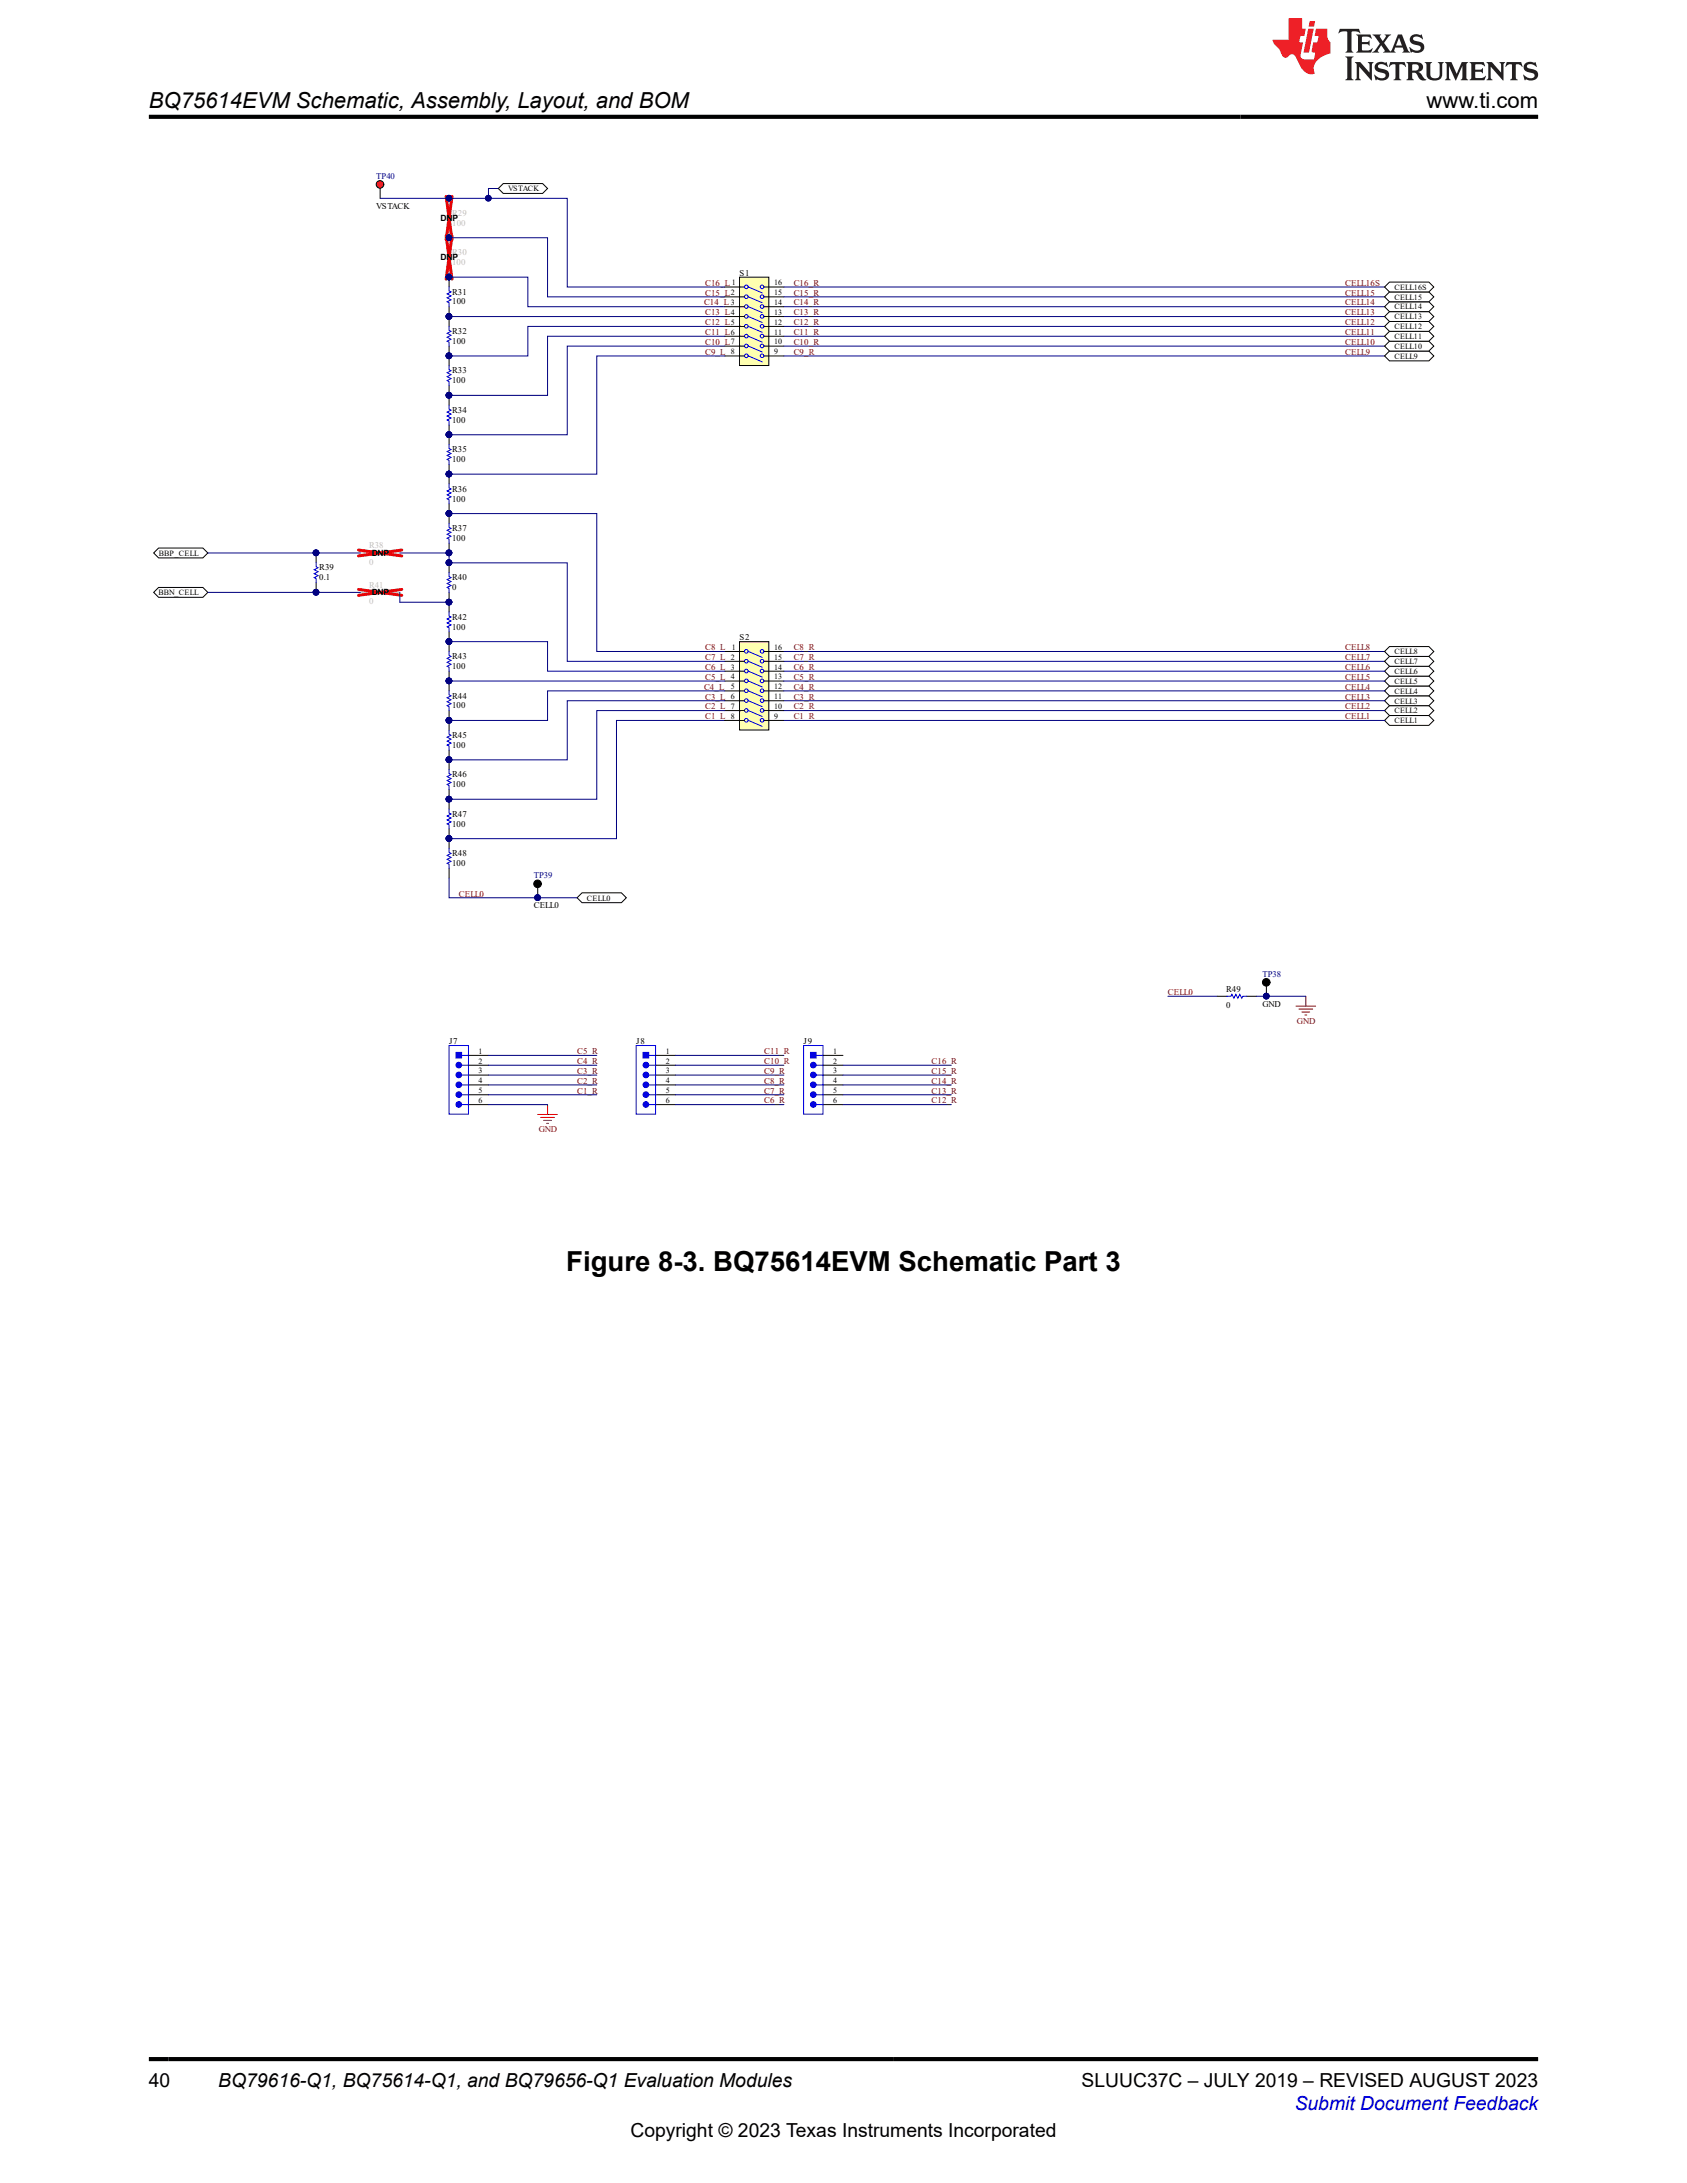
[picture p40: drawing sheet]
<svg xmlns="http://www.w3.org/2000/svg" width="216mm" height="279mm" viewBox="0 0 216 279" stroke-linecap="round" stroke-linejoin="round" font-family="sans-serif">
<defs><g id="words">
<text font-size="3.5" x="72.5" y="162.6">Figure 8-3. BQ75614EVM Schematic Part 3</text>
<g font-size="2.8">
<text x="19" y="13.8">BQ75614EVM Schematic, Assembly, Layout, and BOM</text>
<text x="182.6" y="13.8">www.ti.com</text>
</g>
<g font-size="2.5">
<text x="19" y="267.1">40</text>
<text x="27.9" y="267.1">BQ79616-Q1, BQ75614-Q1, and BQ79656-Q1 Evaluation Modules</text>
<text x="138.4" y="267.1">SLUUC37C – JULY 2019 – REVISED AUGUST 2023</text>
<text x="80.7" y="273.5">Copyright © 2023 Texas Instruments Incorporated</text>
</g>
<text font-size="2.5" fill="#00f" x="165.7" y="270">Submit Document Feedback</text>
<g font-size="1.1" fill="#000080">
<text x="48.1" y="22.9">TP40</text>
<text x="68.3" y="112.4">TP39</text>
<text x="161.6" y="125">TP38</text>
</g>
<g font-size="1.1">
<text x="48.1" y="26.7">VSTACK</text>
<text x="56.4" y="28.3">DNP</text>
<text x="56.4" y="33.3">DNP</text>
<text x="94.6" y="35.3">S1</text>
<text x="57.9" y="39">100</text>
<text x="57.9" y="37.7">R31</text>
<text x="57.9" y="47.8">R33</text>
<text x="57.9" y="44">100</text>
<text x="57.9" y="42.8">R32</text>
<text x="57.9" y="52.8">R34</text>
<text x="57.9" y="49.1">100</text>
<text x="57.9" y="59.1">100</text>
<text x="57.9" y="57.9">R35</text>
<text x="57.9" y="54.1">100</text>
<text x="57.9" y="64.2">100</text>
<text x="57.9" y="62.9">R36</text>
<text x="47.6" y="71.1">DNP</text>
<text x="57.9" y="69.2">100</text>
<text x="57.9" y="68">R37</text>
<text x="40.8" y="74.3">0.1</text>
<text x="40.8" y="73">R39</text>
<text x="47.6" y="76.2">DNP</text>
<text x="57.9" y="75.5">0</text>
<text x="57.9" y="74.3">R40</text>
<text x="57.9" y="80.6">100</text>
<text x="57.9" y="79.3">R42</text>
<text x="94.6" y="82">S2</text>
<text x="57.9" y="89.4">R44</text>
<text x="57.9" y="85.6">100</text>
<text x="57.9" y="84.4">R43</text>
<text x="57.9" y="95.7">100</text>
<text x="57.9" y="94.4">R45</text>
<text x="57.9" y="90.7">100</text>
<text x="57.9" y="100.8">100</text>
<text x="57.9" y="99.5">R46</text>
<text x="57.9" y="105.8">100</text>
<text x="57.9" y="104.5">R47</text>
<text x="57.9" y="110.8">100</text>
<text x="57.9" y="109.6">R48</text>
<text x="68.3" y="116.3">CELL0</text>
<text x="156.9" y="129">0</text>
<text x="156.9" y="127">R49</text>
<text x="161.6" y="128.9">GND</text>
<text x="57.5" y="133.7">J7</text>
<text x="81.4" y="133.7">J8</text>
<text x="102.8" y="133.7">J9</text>
</g>
<g font-size="1.1" fill="#c0bebc">
<text x="57.9" y="28.9">100</text>
<text x="57.9" y="27.6">R29</text>
<text x="57.9" y="33.9">100</text>
<text x="57.9" y="32.7">R30</text>
<text x="47.3" y="70.2">R38</text>
<text x="47.3" y="77.3">0</text>
<text x="47.3" y="72.3">0</text>
<text x="47.3" y="75.2">R41</text>
</g>
<g font-size="1.1" fill="#800000">
<text x="90.1" y="39.1">C14_L 3</text>
<text x="90.2" y="40.4">C13_L4</text>
<text x="90.2" y="41.6">C12_L5</text>
<text x="90.2" y="37.8">C15_L2</text>
<text x="90.2" y="36.6">C16_L 1</text>
<text x="101.6" y="36.6">C16_R</text>
<text x="101.6" y="37.8">C15_R</text>
<text x="101.6" y="39.1">C14_R</text>
<text x="101.6" y="40.4">C13_R</text>
<text x="101.6" y="41.6">C12_R</text>
<text x="172.2" y="37.8">CELL15</text>
<text x="172.2" y="39.1">CELL14</text>
<text x="172.2" y="40.4">CELL13</text>
<text x="172.2" y="41.6">CELL12</text>
<text x="172.2" y="36.6">CELL16S</text>
<text x="90.2" y="42.9">C11_L6</text>
<text x="90.2" y="44.1">C10_L7</text>
<text x="90.2" y="45.4">C9_L 8</text>
<text x="101.6" y="42.9">C11_R</text>
<text x="101.6" y="44.1">C10_R</text>
<text x="101.6" y="45.4">C9_R</text>
<text x="172.2" y="45.4">CELL9</text>
<text x="172.2" y="44.1">CELL10</text>
<text x="172.2" y="42.9">CELL11</text>
<text x="90.2" y="83.2">C8_L</text>
<text x="101.6" y="83.2">C8_R</text>
<text x="172.2" y="83.2">CELL8</text>
<text x="90.1" y="88.3">C4_L</text>
<text x="90.2" y="89.5">C3_L 6</text>
<text x="90.2" y="87">C5_L 4</text>
<text x="90.2" y="85.7">C6_L 3</text>
<text x="90.2" y="84.5">C7_L 2</text>
<text x="101.6" y="85.7">C6_R</text>
<text x="101.6" y="87">C5_R</text>
<text x="101.6" y="88.3">C4_R</text>
<text x="101.6" y="89.5">C3_R</text>
<text x="101.6" y="84.5">C7_R</text>
<text x="172.2" y="87">CELL5</text>
<text x="172.2" y="88.3">CELL4</text>
<text x="172.2" y="89.5">CELL3</text>
<text x="172.2" y="85.7">CELL6</text>
<text x="172.2" y="84.5">CELL7</text>
<text x="90.2" y="90.8">C2_L 7</text>
<text x="90.2" y="92.1">C1_L 8</text>
<text x="101.6" y="90.8">C2_R</text>
<text x="101.6" y="92.1">C1_R</text>
<text x="172.2" y="90.8">CELL2</text>
<text x="172.2" y="92.1">CELL1</text>
<text x="58.7" y="114.7">CELL0</text>
<text x="149.5" y="127.4">CELL0</text>
<text x="166" y="131">GND</text>
<text x="73.9" y="134.9">C5_R</text>
<text x="73.9" y="136.2">C4_R</text>
<text x="73.9" y="137.4">C3_R</text>
<text x="97.8" y="134.9">C11_R</text>
<text x="97.8" y="136.2">C10_R</text>
<text x="97.8" y="137.4">C9_R</text>
<text x="119.2" y="136.2">C16_R</text>
<text x="119.2" y="137.4">C15_R</text>
<text x="73.9" y="138.7">C2_R</text>
<text x="73.9" y="140">C1_R</text>
<text x="97.8" y="141.2">C6_R</text>
<text x="97.8" y="140">C7_R</text>
<text x="97.8" y="138.7">C8_R</text>
<text x="119.2" y="138.7">C14_R</text>
<text x="119.2" y="140">C13_R</text>
<text x="119.2" y="141.2">C12_R</text>
<text x="68.9" y="144.9">GND</text>
</g>
<g font-size="1">
<text x="65" y="24.5">VSTACK</text>
<text x="99.1" y="40.3">13</text>
<text x="99.1" y="39">14</text>
<text x="99.1" y="37.8">15</text>
<text x="99.1" y="36.5">16</text>
<text x="99.1" y="41.6">12</text>
<text x="178.5" y="40.9">CELL13</text>
<text x="178.5" y="39.6">CELL14</text>
<text x="178.5" y="38.4">CELL15</text>
<text x="178.5" y="37.1">CELL16S</text>
<text x="99.1" y="45.3">9</text>
<text x="99.1" y="44.1">10</text>
<text x="99.1" y="42.8">11</text>
<text x="178.5" y="45.9">CELL9</text>
<text x="178.5" y="44.7">CELL10</text>
<text x="178.5" y="43.4">CELL11</text>
<text x="178.5" y="42.1">CELL12</text>
<text x="20.3" y="71.1">BBP_CELL</text>
<text x="20.3" y="76.2">BBN_CELL</text>
<text x="93.6" y="83.2">1</text>
<text x="99.1" y="83.2">16</text>
<text x="178.5" y="83.7">CELL8</text>
<text x="93.5" y="88.2">5</text>
<text x="99.1" y="87">13</text>
<text x="99.1" y="85.7">14</text>
<text x="99.1" y="84.4">15</text>
<text x="99.1" y="88.2">12</text>
<text x="99.1" y="89.5">11</text>
<text x="178.5" y="88.8">CELL4</text>
<text x="178.5" y="87.5">CELL5</text>
<text x="178.5" y="86.3">CELL6</text>
<text x="178.5" y="85">CELL7</text>
<text x="99.1" y="92">9</text>
<text x="99.1" y="90.7">10</text>
<text x="178.5" y="92.6">CELL1</text>
<text x="178.5" y="91.3">CELL2</text>
<text x="178.5" y="90">CELL3</text>
<text x="75.1" y="115.3">CELL0</text>
<text x="61.3" y="134.9">1</text>
<text x="61.3" y="136.1">2</text>
<text x="61.3" y="137.4">3</text>
<text x="85.2" y="134.9">1</text>
<text x="85.2" y="136.1">2</text>
<text x="85.2" y="137.4">3</text>
<text x="106.6" y="134.9">1</text>
<text x="106.6" y="136.1">2</text>
<text x="106.6" y="137.4">3</text>
<text x="61.3" y="139.9">5</text>
<text x="61.3" y="138.6">4</text>
<text x="61.3" y="141.2">6</text>
<text x="85.2" y="139.9">5</text>
<text x="85.2" y="138.6">4</text>
<text x="85.2" y="141.2">6</text>
<text x="106.6" y="139.9">5</text>
<text x="106.6" y="138.6">4</text>
<text x="106.6" y="141.2">6</text>
</g>
</g></defs>
<path d="M57.5 107.3v1.3" fill="none" stroke="#000" stroke-width=".13"/>
<circle cx="57.5" cy="107.3" r=".36" fill="#000080"/>
<circle cx="57.5" cy="107.3" r=".36" fill="none" stroke="#000080" stroke-width=".13"/>
<path d="M57.5 111.1v1.3" fill="none" stroke="#000" stroke-width=".13"/>
<path d="M57.5 108.6v.5l.2 .1-.5 .3 .5 .2-.5 .3 .5 .2-.5 .3 .3 .1v.5" fill="none" stroke="#00f" stroke-width=".13"/>
<circle cx="57.5" cy="107.3" r=".36" fill="#000080"/>
<circle cx="57.5" cy="107.3" r=".36" fill="none" stroke="#000080" stroke-width=".13"/>
<path d="M57.5 102.3v1.3" fill="none" stroke="#000" stroke-width=".13"/>
<circle cx="57.5" cy="102.3" r=".36" fill="#000080"/>
<circle cx="57.5" cy="102.3" r=".36" fill="none" stroke="#000080" stroke-width=".13"/>
<path d="M57.5 106.1v1.2" fill="none" stroke="#000" stroke-width=".13"/>
<circle cx="57.5" cy="107.3" r=".36" fill="#000080"/>
<circle cx="57.5" cy="107.3" r=".36" fill="none" stroke="#000080" stroke-width=".13"/>
<path d="M57.5 103.6v.5l.2 .1-.5 .2 .5 .3-.5 .2 .5 .3-.5 .2 .3 .2v.5" fill="none" stroke="#00f" stroke-width=".13"/>
<circle cx="57.5" cy="102.3" r=".36" fill="#000080"/>
<circle cx="57.5" cy="102.3" r=".36" fill="none" stroke="#000080" stroke-width=".13"/>
<circle cx="57.5" cy="107.3" r=".36" fill="#000080"/>
<circle cx="57.5" cy="107.3" r=".36" fill="none" stroke="#000080" stroke-width=".13"/>
<path d="M57.5 97.3v1.2" fill="none" stroke="#000" stroke-width=".13"/>
<circle cx="57.5" cy="97.2" r=".36" fill="#000080"/>
<circle cx="57.5" cy="97.2" r=".36" fill="none" stroke="#000080" stroke-width=".13"/>
<path d="M57.5 101v1.3" fill="none" stroke="#000" stroke-width=".13"/>
<circle cx="57.5" cy="102.3" r=".36" fill="#000080"/>
<circle cx="57.5" cy="102.3" r=".36" fill="none" stroke="#000080" stroke-width=".13"/>
<path d="M57.5 98.5v.5l.2 .1-.5 .3 .5 .2-.5 .3 .5 .3-.5 .2 .3 .1v.5" fill="none" stroke="#00f" stroke-width=".13"/>
<circle cx="57.5" cy="97.2" r=".36" fill="#000080"/>
<circle cx="57.5" cy="97.2" r=".36" fill="none" stroke="#000080" stroke-width=".13"/>
<circle cx="57.5" cy="102.3" r=".36" fill="#000080"/>
<circle cx="57.5" cy="102.3" r=".36" fill="none" stroke="#000080" stroke-width=".13"/>
<path d="M57.5 92.2v1.3" fill="none" stroke="#000" stroke-width=".13"/>
<circle cx="57.5" cy="92.2" r=".36" fill="#000080"/>
<circle cx="57.5" cy="92.2" r=".36" fill="none" stroke="#000080" stroke-width=".13"/>
<path d="M57.5 96v1.3" fill="none" stroke="#000" stroke-width=".13"/>
<circle cx="57.5" cy="97.2" r=".36" fill="#000080"/>
<circle cx="57.5" cy="97.2" r=".36" fill="none" stroke="#000080" stroke-width=".13"/>
<path d="M57.5 93.5v.5l.2 .1-.5 .3 .5 .2-.5 .3 .5 .2-.5 .3 .3 .1v.5" fill="none" stroke="#00f" stroke-width=".13"/>
<circle cx="57.5" cy="92.2" r=".36" fill="#000080"/>
<circle cx="57.5" cy="92.2" r=".36" fill="none" stroke="#000080" stroke-width=".13"/>
<circle cx="57.5" cy="97.2" r=".36" fill="#000080"/>
<circle cx="57.5" cy="97.2" r=".36" fill="none" stroke="#000080" stroke-width=".13"/>
<path d="M57.5 87.2v1.2" fill="none" stroke="#000" stroke-width=".13"/>
<circle cx="57.5" cy="87.1" r=".36" fill="#000080"/>
<circle cx="57.5" cy="87.1" r=".36" fill="none" stroke="#000080" stroke-width=".13"/>
<path d="M57.5 90.9v1.3" fill="none" stroke="#000" stroke-width=".13"/>
<circle cx="57.5" cy="92.2" r=".36" fill="#000080"/>
<circle cx="57.5" cy="92.2" r=".36" fill="none" stroke="#000080" stroke-width=".13"/>
<path d="M57.5 88.4v.5l.2 .2-.5 .2 .5 .3-.5 .2 .5 .3-.5 .2 .3 .1v.5" fill="none" stroke="#00f" stroke-width=".13"/>
<circle cx="57.5" cy="87.1" r=".36" fill="#000080"/>
<circle cx="57.5" cy="87.1" r=".36" fill="none" stroke="#000080" stroke-width=".13"/>
<circle cx="57.5" cy="92.2" r=".36" fill="#000080"/>
<circle cx="57.5" cy="92.2" r=".36" fill="none" stroke="#000080" stroke-width=".13"/>
<path d="M57.5 82.1v1.3" fill="none" stroke="#000" stroke-width=".13"/>
<circle cx="57.5" cy="82.1" r=".36" fill="#000080"/>
<circle cx="57.5" cy="82.1" r=".36" fill="none" stroke="#000080" stroke-width=".13"/>
<path d="M57.5 85.9v1.3" fill="none" stroke="#000" stroke-width=".13"/>
<circle cx="57.5" cy="87.1" r=".36" fill="#000080"/>
<circle cx="57.5" cy="87.1" r=".36" fill="none" stroke="#000080" stroke-width=".13"/>
<path d="M57.5 83.4v.5l.2 .1-.5 .3 .5 .2-.5 .3 .5 .2-.5 .3 .3 .1v.5" fill="none" stroke="#00f" stroke-width=".13"/>
<circle cx="57.5" cy="82.1" r=".36" fill="#000080"/>
<circle cx="57.5" cy="82.1" r=".36" fill="none" stroke="#000080" stroke-width=".13"/>
<circle cx="57.5" cy="87.1" r=".36" fill="#000080"/>
<g fill="none" stroke="#000080" stroke-width=".13">
<path d="M92.8 92.2h-13.9v15.1h-21.4"/>
<circle cx="57.5" cy="87.1" r=".36"/>
</g>
<path d="M155.8 127.5h1.2M159.6 127.5h1.2" fill="none" stroke="#000" stroke-width=".13"/>
<path d="M157 127.5h.5l.2-.2 .2 .5 .3-.5 .2 .5 .3-.5 .2 .5 .1-.3h.6" fill="none" stroke="#00f" stroke-width=".13"/>
<path d="M165.9 128.8h2.5M166.2 129.2h1.8M166.6 129.5h1M167 129.9h.2M167.1 127.5v1.3" fill="none" stroke="#800000" stroke-width=".13"/>
<circle cx="57.5" cy="107.3" r=".36" fill="#000080"/>
<g fill="none" stroke="#000080" stroke-width=".13">
<path d="M149.5 127.5h6.3M160.8 127.5h6.3"/>
<circle cx="57.5" cy="107.3" r=".36"/>
</g>
<circle cx="162.1" cy="127.5" r=".36" fill="#000080"/>
<circle cx="162.1" cy="127.5" r=".36" fill="none" stroke="#000080" stroke-width=".13"/>
<path d="M94.6 82.1h3.8v11.3h-3.8z" fill="#ffffb0"/>
<g fill="none" stroke="#000" stroke-width=".13">
<path d="M57.5 77.1v1.2M92.8 83.4h2.5M92.8 84.6h2.5M92.8 85.9h2.5M92.8 87.2h2.5M92.8 88.4h2.5M92.8 89.7h2.5M92.8 90.9h2.5M92.8 92.2h2.5M94.6 82.1h3.8v11.3h-3.8zM97.8 83.4h2.5M97.8 84.6h2.5"/>
<path d="M97.8 85.9h2.5M97.8 87.2h2.5M97.8 88.4h2.5M97.8 89.7h2.5M97.8 90.9h2.5M97.8 92.2h2.5"/>
</g>
<g fill="none" stroke="#00f" stroke-width=".13">
<path d="M95.8 85.9l1.7 .8M95.8 84.6l1.7 .8M95.8 83.4l1.7 .7M95.8 89.7l1.7 .7M95.8 88.4l1.7 .8M95.8 87.2l1.7 .7M95.8 90.9l1.7 .8M95.8 92.2l1.7 .8"/>
<circle cx="95.5" cy="84.6" r=".23"/>
<circle cx="95.5" cy="90.9" r=".23"/>
<circle cx="95.5" cy="83.4" r=".23"/>
<circle cx="95.5" cy="88.4" r=".23"/>
<circle cx="95.5" cy="92.2" r=".23"/>
<circle cx="95.5" cy="85.9" r=".23"/>
<circle cx="95.5" cy="87.1" r=".23"/>
<circle cx="95.5" cy="89.7" r=".23"/>
<circle cx="97.5" cy="85.9" r=".23"/>
<circle cx="97.5" cy="90.9" r=".23"/>
<circle cx="97.5" cy="84.6" r=".23"/>
<circle cx="97.5" cy="87.1" r=".23"/>
<circle cx="97.5" cy="92.2" r=".23"/>
<circle cx="97.5" cy="83.4" r=".23"/>
<circle cx="97.5" cy="89.7" r=".23"/>
<circle cx="97.5" cy="88.4" r=".23"/>
</g>
<circle cx="57.5" cy="77.1" r=".36" fill="#000080"/>
<circle cx="57.5" cy="77.1" r=".36" fill="none" stroke="#000080" stroke-width=".13"/>
<path d="M57.5 80.9v1.2" fill="none" stroke="#000" stroke-width=".13"/>
<circle cx="57.5" cy="82.1" r=".36" fill="#000080"/>
<circle cx="57.5" cy="82.1" r=".36" fill="none" stroke="#000080" stroke-width=".13"/>
<path d="M57.5 78.3v.5l.2 .2-.5 .2 .5 .3-.5 .2 .5 .3-.5 .2 .3 .2v.5" fill="none" stroke="#00f" stroke-width=".13"/>
<circle cx="57.5" cy="77.1" r=".36" fill="#000080"/>
<circle cx="57.5" cy="77.1" r=".36" fill="none" stroke="#000080" stroke-width=".13"/>
<circle cx="57.5" cy="82.1" r=".36" fill="#000080"/>
<circle cx="57.5" cy="82.1" r=".36" fill="none" stroke="#000080" stroke-width=".13"/>
<path d="M57.5 65.7v1.3" fill="none" stroke="#000" stroke-width=".13"/>
<circle cx="57.5" cy="65.7" r=".36" fill="#000080"/>
<circle cx="57.5" cy="65.7" r=".36" fill="none" stroke="#000080" stroke-width=".13"/>
<path d="M57.5 69.5v1.3" fill="none" stroke="#000" stroke-width=".13"/>
<circle cx="57.5" cy="70.8" r=".36" fill="#000080"/>
<circle cx="57.5" cy="70.8" r=".36" fill="none" stroke="#000080" stroke-width=".13"/>
<path d="M57.5 67v.5l.2 .1-.5 .3 .5 .2-.5 .3 .5 .2-.5 .3 .3 .1v.5" fill="none" stroke="#00f" stroke-width=".13"/>
<circle cx="57.5" cy="65.7" r=".36" fill="#000080"/>
<circle cx="57.5" cy="65.7" r=".36" fill="none" stroke="#000080" stroke-width=".13"/>
<circle cx="57.5" cy="70.8" r=".36" fill="#000080"/>
<g fill="none" stroke="#000080" stroke-width=".13">
<path d="M100.3 83.4h76.9M100.3 84.6h76.9"/>
<circle cx="57.5" cy="70.8" r=".36"/>
</g>
<path d="M57.5 55.6v1.3" fill="none" stroke="#000" stroke-width=".13"/>
<circle cx="57.5" cy="55.6" r=".36" fill="#000080"/>
<circle cx="57.5" cy="55.6" r=".36" fill="none" stroke="#000080" stroke-width=".13"/>
<path d="M57.5 59.4v1.3" fill="none" stroke="#000" stroke-width=".13"/>
<circle cx="57.5" cy="60.7" r=".36" fill="#000080"/>
<circle cx="57.5" cy="60.7" r=".36" fill="none" stroke="#000080" stroke-width=".13"/>
<path d="M57.5 56.9v.5l.2 .1-.5 .3 .5 .2-.5 .3 .5 .2-.5 .3 .3 .1v.5" fill="none" stroke="#00f" stroke-width=".13"/>
<circle cx="57.5" cy="55.6" r=".36" fill="#000080"/>
<circle cx="57.5" cy="55.6" r=".36" fill="none" stroke="#000080" stroke-width=".13"/>
<circle cx="57.5" cy="60.7" r=".36" fill="#000080"/>
<circle cx="57.5" cy="60.7" r=".36" fill="none" stroke="#000080" stroke-width=".13"/>
<path d="M57.5 50.6v1.3" fill="none" stroke="#000" stroke-width=".13"/>
<circle cx="57.5" cy="50.6" r=".36" fill="#000080"/>
<circle cx="57.5" cy="50.6" r=".36" fill="none" stroke="#000080" stroke-width=".13"/>
<path d="M57.5 54.4v1.2" fill="none" stroke="#000" stroke-width=".13"/>
<circle cx="57.5" cy="55.6" r=".36" fill="#000080"/>
<circle cx="57.5" cy="55.6" r=".36" fill="none" stroke="#000080" stroke-width=".13"/>
<path d="M57.5 51.9v.5l.2 .1-.5 .2 .5 .3-.5 .3 .5 .2-.5 .3 .3 .1v.5" fill="none" stroke="#00f" stroke-width=".13"/>
<circle cx="57.5" cy="50.6" r=".36" fill="#000080"/>
<circle cx="57.5" cy="50.6" r=".36" fill="none" stroke="#000080" stroke-width=".13"/>
<circle cx="57.5" cy="55.6" r=".36" fill="#000080"/>
<circle cx="57.5" cy="55.6" r=".36" fill="none" stroke="#000080" stroke-width=".13"/>
<path d="M57.5 45.6v1.2" fill="none" stroke="#000" stroke-width=".13"/>
<circle cx="57.5" cy="45.5" r=".36" fill="#000080"/>
<circle cx="57.5" cy="45.5" r=".36" fill="none" stroke="#000080" stroke-width=".13"/>
<path d="M57.5 49.3v1.3" fill="none" stroke="#000" stroke-width=".13"/>
<circle cx="57.5" cy="50.6" r=".36" fill="#000080"/>
<circle cx="57.5" cy="50.6" r=".36" fill="none" stroke="#000080" stroke-width=".13"/>
<path d="M57.5 46.8v.5l.2 .2-.5 .2 .5 .3-.5 .2 .5 .3-.5 .2 .3 .1v.5" fill="none" stroke="#00f" stroke-width=".13"/>
<circle cx="57.5" cy="45.5" r=".36" fill="#000080"/>
<circle cx="57.5" cy="45.5" r=".36" fill="none" stroke="#000080" stroke-width=".13"/>
<circle cx="57.5" cy="50.6" r=".36" fill="#000080"/>
<circle cx="57.5" cy="50.6" r=".36" fill="none" stroke="#000080" stroke-width=".13"/>
<path d="M57.5 60.7v1.3" fill="none" stroke="#000" stroke-width=".13"/>
<circle cx="57.5" cy="60.7" r=".36" fill="#000080"/>
<circle cx="57.5" cy="60.7" r=".36" fill="none" stroke="#000080" stroke-width=".13"/>
<path d="M57.5 64.5v1.2" fill="none" stroke="#000" stroke-width=".13"/>
<circle cx="57.5" cy="65.7" r=".36" fill="#000080"/>
<circle cx="57.5" cy="65.7" r=".36" fill="none" stroke="#000080" stroke-width=".13"/>
<path d="M57.5 62v.5l.2 .1-.5 .2 .5 .3-.5 .2 .5 .3-.5 .2 .3 .2v.5" fill="none" stroke="#00f" stroke-width=".13"/>
<circle cx="57.5" cy="60.7" r=".36" fill="#000080"/>
<circle cx="57.5" cy="60.7" r=".36" fill="none" stroke="#000080" stroke-width=".13"/>
<circle cx="57.5" cy="65.7" r=".36" fill="#000080"/>
<circle cx="57.5" cy="65.7" r=".36" fill="none" stroke="#000080" stroke-width=".13"/>
<path d="M57.5 30.4v1.3" fill="none" stroke="#c0bebc" stroke-width=".13"/>
<circle cx="57.5" cy="30.4" r=".36" fill="#000080"/>
<circle cx="57.5" cy="30.4" r=".36" fill="none" stroke="#000080" stroke-width=".13"/>
<path d="M57.5 34.2v1.3" fill="none" stroke="#c0bebc" stroke-width=".13"/>
<circle cx="57.5" cy="35.5" r=".36" fill="#000080"/>
<circle cx="57.5" cy="35.5" r=".36" fill="none" stroke="#000080" stroke-width=".13"/>
<path d="M57.5 31.7v.5l.2 .1-.5 .3 .5 .2-.5 .3 .5 .2-.5 .3 .3 .1v.5" fill="none" stroke="#c0bebc" stroke-width=".13"/>
<path d="M57.1 30.2l.8 5.5M57.9 30.2l-.8 5.5" fill="none" stroke="#f00" stroke-width=".38"/>
<circle cx="57.5" cy="30.4" r=".36" fill="#000080"/>
<circle cx="57.5" cy="30.4" r=".36" fill="none" stroke="#000080" stroke-width=".13"/>
<circle cx="57.5" cy="35.5" r=".36" fill="#000080"/>
<circle cx="57.5" cy="35.5" r=".36" fill="none" stroke="#000080" stroke-width=".13"/>
<path d="M57.5 25.4v1.2" fill="none" stroke="#c0bebc" stroke-width=".13"/>
<circle cx="57.5" cy="25.4" r=".36" fill="#000080"/>
<circle cx="57.5" cy="25.4" r=".36" fill="none" stroke="#000080" stroke-width=".13"/>
<path d="M57.5 29.2v1.2" fill="none" stroke="#c0bebc" stroke-width=".13"/>
<circle cx="57.5" cy="30.4" r=".36" fill="#000080"/>
<circle cx="57.5" cy="30.4" r=".36" fill="none" stroke="#000080" stroke-width=".13"/>
<path d="M57.5 26.6v.6l.2 .1-.5 .2 .5 .3-.5 .2 .5 .3-.5 .2 .3 .2v.5" fill="none" stroke="#c0bebc" stroke-width=".13"/>
<path d="M57.1 25.1l.8 5.6M57.9 25.1l-.8 5.6" fill="none" stroke="#f00" stroke-width=".38"/>
<circle cx="57.5" cy="25.4" r=".36" fill="#000080"/>
<circle cx="57.5" cy="25.4" r=".36" fill="none" stroke="#000080" stroke-width=".13"/>
<circle cx="57.5" cy="30.4" r=".36" fill="#000080"/>
<circle cx="57.5" cy="30.4" r=".36" fill="none" stroke="#000080" stroke-width=".13"/>
<path d="M57.5 40.5v1.3" fill="none" stroke="#000" stroke-width=".13"/>
<circle cx="57.5" cy="40.5" r=".36" fill="#000080"/>
<circle cx="57.5" cy="40.5" r=".36" fill="none" stroke="#000080" stroke-width=".13"/>
<path d="M57.5 44.3v1.3" fill="none" stroke="#000" stroke-width=".13"/>
<circle cx="57.5" cy="45.5" r=".36" fill="#000080"/>
<circle cx="57.5" cy="45.5" r=".36" fill="none" stroke="#000080" stroke-width=".13"/>
<path d="M57.5 41.8v.5l.2 .1-.5 .3 .5 .2-.5 .3 .5 .2-.5 .3 .3 .1v.5" fill="none" stroke="#00f" stroke-width=".13"/>
<circle cx="57.5" cy="40.5" r=".36" fill="#000080"/>
<circle cx="57.5" cy="40.5" r=".36" fill="none" stroke="#000080" stroke-width=".13"/>
<circle cx="57.5" cy="45.5" r=".36" fill="#000080"/>
<circle cx="57.5" cy="45.5" r=".36" fill="none" stroke="#000080" stroke-width=".13"/>
<path d="M57.5 35.5v1.2" fill="none" stroke="#000" stroke-width=".13"/>
<circle cx="57.5" cy="35.5" r=".36" fill="#000080"/>
<circle cx="57.5" cy="35.5" r=".36" fill="none" stroke="#000080" stroke-width=".13"/>
<path d="M57.5 39.3v1.2" fill="none" stroke="#000" stroke-width=".13"/>
<circle cx="57.5" cy="40.5" r=".36" fill="#000080"/>
<circle cx="57.5" cy="40.5" r=".36" fill="none" stroke="#000080" stroke-width=".13"/>
<path d="M57.5 36.7v.5l.2 .2-.5 .2 .5 .3-.5 .2 .5 .3-.5 .2 .3 .2v.5" fill="none" stroke="#00f" stroke-width=".13"/>
<circle cx="57.5" cy="35.5" r=".36" fill="#000080"/>
<circle cx="57.5" cy="35.5" r=".36" fill="none" stroke="#000080" stroke-width=".13"/>
<circle cx="57.5" cy="40.5" r=".36" fill="#000080"/>
<circle cx="57.5" cy="40.5" r=".36" fill="none" stroke="#000080" stroke-width=".13"/>
<path d="M94.6 35.5h3.8v11.3h-3.8z" fill="#ffffb0"/>
<g fill="none" stroke="#000" stroke-width=".13">
<path d="M92.8 36.7h2.5M92.8 38h2.5M92.8 39.3h2.5M94.6 35.5h3.8v11.3h-3.8zM97.8 36.7h2.5M97.8 38h2.5M97.8 39.3h2.5M92.8 40.5h2.5M92.8 41.8h2.5M92.8 43h2.5M92.8 44.3h2.5M92.8 45.6h2.5"/>
<path d="M97.8 40.5h2.5M97.8 41.8h2.5M97.8 43h2.5M97.8 44.3h2.5M97.8 45.6h2.5M83.9 138.9h2.6M83.9 140.1h2.6"/>
</g>
<g fill="none" stroke="#00f" stroke-width=".13">
<path d="M95.8 39.3l1.7 .7M95.8 38l1.7 .8M95.8 36.7l1.7 .8M95.8 43l1.7 .8M95.8 41.8l1.7 .7M95.8 40.5l1.7 .8M95.8 44.3l1.7 .8M95.8 45.6l1.7 .7"/>
<circle cx="95.5" cy="39.2" r=".23"/>
<circle cx="95.5" cy="38" r=".23"/>
<circle cx="95.5" cy="36.7" r=".23"/>
<circle cx="97.5" cy="36.7" r=".23"/>
<circle cx="97.5" cy="39.2" r=".23"/>
<circle cx="97.5" cy="38" r=".23"/>
<circle cx="95.5" cy="43" r=".23"/>
<circle cx="95.5" cy="40.5" r=".23"/>
<circle cx="95.5" cy="44.3" r=".23"/>
<circle cx="95.5" cy="45.5" r=".23"/>
<circle cx="95.5" cy="41.8" r=".23"/>
<circle cx="97.5" cy="44.3" r=".23"/>
<circle cx="97.5" cy="40.5" r=".23"/>
<circle cx="97.5" cy="43" r=".23"/>
<circle cx="97.5" cy="41.8" r=".23"/>
<circle cx="97.5" cy="45.5" r=".23"/>
</g>
<path d="M100.3 39.3h76.9M100.3 38h76.9M100.3 36.7h76.9M100.3 45.6h76.9M100.3 44.3h76.9M100.3 43h76.9M100.3 41.8h76.9M100.3 40.5h76.9" fill="none" stroke="#000080" stroke-width=".13"/>
<path d="M81.4 133.8h2.5v8.8h-2.5z" fill="#fff"/>
<path d="M81.4 133.8h2.5v8.8h-2.5zM83.1 136.3h.8" fill="none" stroke="#00f" stroke-width=".13"/>
<circle cx="82.7" cy="136.3" r=".36" fill="#00f"/>
<g fill="none" stroke="#00f" stroke-width=".13">
<path d="M83.1 135.1h.8"/>
<circle cx="82.7" cy="136.3" r=".36"/>
</g>
<circle cx="82.7" cy="137.6" r=".36" fill="#00f"/>
<g fill="none" stroke="#00f" stroke-width=".13">
<path d="M83.1 137.6h.8"/>
<circle cx="82.7" cy="137.6" r=".36"/>
</g>
<path d="M83.9 135.1h2.6M83.9 136.3h2.6M83.9 137.6h2.6" fill="none" stroke="#000" stroke-width=".13"/>
<circle cx="82.7" cy="138.8" r=".36" fill="#00f"/>
<g fill="none" stroke="#00f" stroke-width=".13">
<path d="M83.1 138.9h.8"/>
<circle cx="82.7" cy="138.8" r=".36"/>
</g>
<circle cx="82.7" cy="140.1" r=".36" fill="#00f"/>
<g fill="none" stroke="#00f" stroke-width=".13">
<path d="M83.1 140.1h.8"/>
<circle cx="82.7" cy="140.1" r=".36"/>
</g>
<path d="M83.9 141.4h2.6" fill="none" stroke="#000" stroke-width=".13"/>
<circle cx="82.7" cy="141.4" r=".36" fill="#00f"/>
<g fill="none" stroke="#00f" stroke-width=".13">
<path d="M83.1 141.4h.8"/>
<circle cx="82.7" cy="141.4" r=".36"/>
</g>
<path d="M82.3 134.7h.7v.7h-.7z" fill="#00f"/>
<path d="M82.3 134.7h.7v.7h-.7z" fill="none" stroke="#00f" stroke-width=".13"/>
<path d="M60 138.9h2.5M60 140.1h2.5" fill="none" stroke="#000" stroke-width=".13"/>
<path d="M57.5 133.8h2.5v8.8h-2.5z" fill="#fff"/>
<path d="M57.5 133.8h2.5v8.8h-2.5zM59.1 136.3h.9" fill="none" stroke="#00f" stroke-width=".13"/>
<circle cx="58.7" cy="136.3" r=".36" fill="#00f"/>
<g fill="none" stroke="#00f" stroke-width=".13">
<path d="M59.1 135.1h.9"/>
<circle cx="58.7" cy="136.3" r=".36"/>
</g>
<circle cx="58.7" cy="137.6" r=".36" fill="#00f"/>
<g fill="none" stroke="#00f" stroke-width=".13">
<path d="M59.1 137.6h.9"/>
<circle cx="58.7" cy="137.6" r=".36"/>
</g>
<path d="M60 135.1h2.5M60 136.3h2.5M60 137.6h2.5" fill="none" stroke="#000" stroke-width=".13"/>
<circle cx="58.7" cy="138.8" r=".36" fill="#00f"/>
<g fill="none" stroke="#00f" stroke-width=".13">
<path d="M59.1 138.9h.9"/>
<circle cx="58.7" cy="138.8" r=".36"/>
</g>
<circle cx="58.7" cy="140.1" r=".36" fill="#00f"/>
<g fill="none" stroke="#00f" stroke-width=".13">
<path d="M59.1 140.1h.9"/>
<circle cx="58.7" cy="140.1" r=".36"/>
</g>
<path d="M60 141.4h2.5" fill="none" stroke="#000" stroke-width=".13"/>
<circle cx="58.7" cy="141.4" r=".36" fill="#00f"/>
<g fill="none" stroke="#00f" stroke-width=".13">
<path d="M59.1 141.4h.9"/>
<circle cx="58.7" cy="141.4" r=".36"/>
</g>
<path d="M58.4 134.7h.7v.7h-.7z" fill="#00f"/>
<path d="M58.4 134.7h.7v.7h-.7z" fill="none" stroke="#00f" stroke-width=".13"/>
<path d="M68.8 142.6h2.5M69.2 143h1.8M69.6 143.4h1M69.9 143.8h.3M70.1 141.4v1.2" fill="none" stroke="#800000" stroke-width=".13"/>
<path d="M62.5 138.9h13.9M62.5 137.6h13.9M62.5 136.3h13.9M62.5 135.1h13.9M86.5 138.9h13.8M86.5 137.6h13.8M86.5 136.3h13.8M86.5 135.1h13.8M62.5 141.4h7.6M62.5 140.1h13.9M86.5 140.1h13.8" fill="none" stroke="#000080" stroke-width=".13"/>
<path d="M105.4 138.9h2.5M105.4 140.1h2.5" fill="none" stroke="#000" stroke-width=".13"/>
<path d="M102.8 133.8h2.5v8.8h-2.5z" fill="#fff"/>
<path d="M102.8 133.8h2.5v8.8h-2.5zM104.5 136.3h.9" fill="none" stroke="#00f" stroke-width=".13"/>
<circle cx="104.1" cy="136.3" r=".36" fill="#00f"/>
<g fill="none" stroke="#00f" stroke-width=".13">
<path d="M104.5 135.1h.9"/>
<circle cx="104.1" cy="136.3" r=".36"/>
</g>
<circle cx="104.1" cy="137.6" r=".36" fill="#00f"/>
<g fill="none" stroke="#00f" stroke-width=".13">
<path d="M104.5 137.6h.9"/>
<circle cx="104.1" cy="137.6" r=".36"/>
</g>
<path d="M105.4 135.1h2.5M105.4 136.3h2.5M105.4 137.6h2.5" fill="none" stroke="#000" stroke-width=".13"/>
<circle cx="104.1" cy="138.8" r=".36" fill="#00f"/>
<g fill="none" stroke="#00f" stroke-width=".13">
<path d="M104.5 138.9h.9"/>
<circle cx="104.1" cy="138.8" r=".36"/>
</g>
<circle cx="104.1" cy="140.1" r=".36" fill="#00f"/>
<g fill="none" stroke="#00f" stroke-width=".13">
<path d="M104.5 140.1h.9"/>
<circle cx="104.1" cy="140.1" r=".36"/>
</g>
<path d="M105.4 141.4h2.5" fill="none" stroke="#000" stroke-width=".13"/>
<circle cx="104.1" cy="141.4" r=".36" fill="#00f"/>
<g fill="none" stroke="#00f" stroke-width=".13">
<path d="M104.5 141.4h.9"/>
<circle cx="104.1" cy="141.4" r=".36"/>
</g>
<path d="M103.7 134.7h.7v.7h-.7z" fill="#00f"/>
<path d="M103.7 134.7h.7v.7h-.7z" fill="none" stroke="#00f" stroke-width=".13"/>
<path d="M107.9 138.9h13.8M107.9 137.6h13.8M107.9 136.3h13.8M86.5 141.4h13.8M107.9 140.1h13.8M107.9 141.4h13.8" fill="none" stroke="#000080" stroke-width=".13"/>
<g fill="#fff" stroke="#000" stroke-width=".13">
<path d="M177.8 91.6h5.1l.6 .6-.6 .6h-5.1l-.6-.6z" fill-rule="evenodd"/>
<path d="M177.8 90.3h5.1l.6 .6-.6 .7h-5.1l-.6-.7z" fill-rule="evenodd"/>
<path d="M177.8 89.1h5.1l.6 .6-.6 .6h-5.1l-.6-.6z" fill-rule="evenodd"/>
<path d="M177.8 87.8h5.1l.6 .6-.6 .7h-5.1l-.6-.7z" fill-rule="evenodd"/>
<path d="M177.8 86.5h5.1l.6 .7-.6 .6h-5.1l-.6-.6z" fill-rule="evenodd"/>
<path d="M177.8 85.3h5.1l.6 .6-.6 .6h-5.1l-.6-.6z" fill-rule="evenodd"/>
<path d="M177.8 84h5.1l.6 .6-.6 .7h-5.1l-.6-.7z" fill-rule="evenodd"/>
<path d="M177.8 82.8h5.1l.6 .6-.6 .6h-5.1l-.6-.6z" fill-rule="evenodd"/>
<path d="M177.8 44.9h5.1l.6 .7-.6 .6h-5.1l-.6-.6z" fill-rule="evenodd"/>
<path d="M177.8 43.7h5.1l.6 .6-.6 .6h-5.1l-.6-.6z" fill-rule="evenodd"/>
<path d="M177.8 42.4h5.1l.6 .6-.6 .7h-5.1l-.6-.7z" fill-rule="evenodd"/>
<path d="M177.8 41.1h5.1l.6 .7-.6 .6h-5.1l-.6-.6z" fill-rule="evenodd"/>
<path d="M177.8 39.9h5.1l.6 .6-.6 .6h-5.1l-.6-.6z" fill-rule="evenodd"/>
<path d="M177.8 38.6h5.1l.6 .7-.6 .6h-5.1l-.6-.6z" fill-rule="evenodd"/>
<path d="M177.8 37.4h5.1l.6 .6-.6 .6h-5.1l-.6-.6z" fill-rule="evenodd"/>
<path d="M177.8 36.1h5.1l.6 .6-.6 .7h-5.1l-.6-.7z" fill-rule="evenodd"/>
<path d="M74.5 114.3h5l.7 .6-.7 .6h-5l-.6-.6z" fill-rule="evenodd"/>
</g>
<path d="M92.8 90.9h-16.4v11.4h-18.9" fill="none" stroke="#000080" stroke-width=".13"/>
<circle cx="57.5" cy="102.3" r=".36" fill="#000080"/>
<g fill="none" stroke="#000080" stroke-width=".13">
<path d="M92.8 89.7h-20.2v7.6h-15.1"/>
<circle cx="57.5" cy="102.3" r=".36"/>
</g>
<circle cx="57.5" cy="97.2" r=".36" fill="#000080"/>
<g fill="none" stroke="#000080" stroke-width=".13">
<path d="M92.8 88.4h-22.7v3.8h-12.6"/>
<circle cx="57.5" cy="97.2" r=".36"/>
</g>
<circle cx="57.5" cy="92.2" r=".36" fill="#000080"/>
<g fill="none" stroke="#000080" stroke-width=".13">
<path d="M57.5 87.2h35.3"/>
<circle cx="57.5" cy="92.2" r=".36"/>
</g>
<circle cx="57.5" cy="87.1" r=".36" fill="#000080"/>
<g fill="none" stroke="#000080" stroke-width=".13">
<path d="M92.8 45.6h-16.4v15.1h-18.9"/>
<circle cx="57.5" cy="87.1" r=".36"/>
</g>
<circle cx="57.5" cy="60.7" r=".36" fill="#000080"/>
<g fill="none" stroke="#000080" stroke-width=".13">
<path d="M57.5 82.1h12.6v3.8h22.7"/>
<circle cx="57.5" cy="60.7" r=".36"/>
</g>
<circle cx="57.5" cy="82.1" r=".36" fill="#000080"/>
<g fill="none" stroke="#000080" stroke-width=".13">
<path d="M57.5 72h15.1v12.6h20.2"/>
<circle cx="57.5" cy="82.1" r=".36"/>
</g>
<circle cx="57.5" cy="72" r=".36" fill="#000080"/>
<g fill="none" stroke="#000080" stroke-width=".13">
<path d="M57.5 65.7h18.9v17.7h16.4"/>
<circle cx="57.5" cy="72" r=".36"/>
</g>
<circle cx="57.5" cy="65.7" r=".36" fill="#000080"/>
<g fill="none" stroke="#000080" stroke-width=".13">
<path d="M92.8 44.3h-20.2v11.3h-15.1"/>
<circle cx="57.5" cy="65.7" r=".36"/>
</g>
<circle cx="57.5" cy="55.6" r=".36" fill="#000080"/>
<g fill="none" stroke="#000080" stroke-width=".13">
<path d="M92.8 43h-22.7v7.6h-12.6"/>
<circle cx="57.5" cy="55.6" r=".36"/>
</g>
<circle cx="57.5" cy="50.6" r=".36" fill="#000080"/>
<g fill="none" stroke="#000080" stroke-width=".13">
<path d="M57.5 40.5h35.3"/>
<circle cx="57.5" cy="50.6" r=".36"/>
</g>
<circle cx="57.5" cy="40.5" r=".36" fill="#000080"/>
<g fill="none" stroke="#000080" stroke-width=".13">
<path d="M92.8 41.8h-25.2v3.8h-10.1"/>
<circle cx="57.5" cy="40.5" r=".36"/>
</g>
<circle cx="57.5" cy="45.5" r=".36" fill="#000080"/>
<g fill="none" stroke="#000080" stroke-width=".13">
<path d="M57.5 35.5h10.1v3.8h25.2"/>
<circle cx="57.5" cy="45.5" r=".36"/>
</g>
<circle cx="57.5" cy="35.5" r=".36" fill="#000080"/>
<g fill="none" stroke="#000080" stroke-width=".13">
<path d="M57.5 30.4h12.6v7.6h22.7"/>
<circle cx="57.5" cy="35.5" r=".36"/>
</g>
<circle cx="57.5" cy="30.4" r=".36" fill="#000080"/>
<circle cx="57.5" cy="30.4" r=".36" fill="none" stroke="#000080" stroke-width=".13"/>
<circle cx="162.1" cy="125.7" r=".49" fill="#000"/>
<g fill="none" stroke="#000" stroke-width=".13">
<path d="M162.1 126.3v1.2"/>
<circle cx="162.1" cy="125.7" r=".49"/>
</g>
<circle cx="162.1" cy="127.5" r=".36" fill="#000080"/>
<circle cx="162.1" cy="127.5" r=".36" fill="none" stroke="#000080" stroke-width=".13"/>
<circle cx="162.1" cy="127.5" r=".36" fill="#000080"/>
<circle cx="162.1" cy="127.5" r=".36" fill="none" stroke="#000080" stroke-width=".13"/>
<circle cx="68.8" cy="113.1" r=".49" fill="#000"/>
<g fill="none" stroke="#000" stroke-width=".13">
<path d="M68.8 113.6v1.3"/>
<circle cx="68.8" cy="113.1" r=".49"/>
</g>
<circle cx="68.8" cy="114.9" r=".36" fill="#000080"/>
<circle cx="68.8" cy="114.9" r=".36" fill="none" stroke="#000080" stroke-width=".13"/>
<circle cx="68.8" cy="114.9" r=".36" fill="#000080"/>
<circle cx="68.8" cy="114.9" r=".36" fill="none" stroke="#000080" stroke-width=".13"/>
<path d="M57.5 72v1.3" fill="none" stroke="#000" stroke-width=".13"/>
<circle cx="57.5" cy="72" r=".36" fill="#000080"/>
<circle cx="57.5" cy="72" r=".36" fill="none" stroke="#000080" stroke-width=".13"/>
<path d="M57.5 75.8v1.3" fill="none" stroke="#000" stroke-width=".13"/>
<circle cx="57.5" cy="77.1" r=".36" fill="#000080"/>
<circle cx="57.5" cy="77.1" r=".36" fill="none" stroke="#000080" stroke-width=".13"/>
<path d="M57.5 73.3v.5l.2 .1-.5 .3 .5 .2-.5 .3 .5 .2-.5 .3 .3 .1v.5" fill="none" stroke="#00f" stroke-width=".13"/>
<circle cx="57.5" cy="72" r=".36" fill="#000080"/>
<circle cx="57.5" cy="72" r=".36" fill="none" stroke="#000080" stroke-width=".13"/>
<circle cx="57.5" cy="77.1" r=".36" fill="#000080"/>
<circle cx="57.5" cy="77.1" r=".36" fill="none" stroke="#000080" stroke-width=".13"/>
<g fill="#fff" stroke="#000" stroke-width=".13">
<path d="M20.3 75.2h5.7l.6 .6-.6 .6h-5.7l-.6-.6z" fill-rule="evenodd"/>
<path d="M20.3 70.1h5.7l.6 .7-.6 .6h-5.7l-.6-.6z" fill-rule="evenodd"/>
</g>
<path d="M40.5 74.6v1.2" fill="none" stroke="#000" stroke-width=".13"/>
<circle cx="40.4" cy="75.8" r=".36" fill="#000080"/>
<circle cx="40.4" cy="75.8" r=".36" fill="none" stroke="#000080" stroke-width=".13"/>
<path d="M40.5 70.8v1.2" fill="none" stroke="#000" stroke-width=".13"/>
<circle cx="40.4" cy="70.8" r=".36" fill="#000080"/>
<circle cx="40.4" cy="70.8" r=".36" fill="none" stroke="#000080" stroke-width=".13"/>
<path d="M40.5 72v.5l.2 .2-.5 .2 .5 .3-.5 .2 .5 .3-.5 .2 .3 .2v.5" fill="none" stroke="#00f" stroke-width=".13"/>
<circle cx="40.4" cy="75.8" r=".36" fill="#000080"/>
<circle cx="40.4" cy="75.8" r=".36" fill="none" stroke="#000080" stroke-width=".13"/>
<circle cx="40.4" cy="70.8" r=".36" fill="#000080"/>
<g fill="none" stroke="#000080" stroke-width=".13">
<path d="M40.5 70.8h5.6"/>
<circle cx="40.4" cy="70.8" r=".36"/>
</g>
<path d="M46.1 70.8h1.8l.1-.3 .3 .5 .2-.5 .3 .5 .2-.5 .3 .5 .1-.2h1.8M46.1 75.8h1.8l.1-.2 .3 .5 .2-.5 .3 .5 .2-.5 .3 .5 .1-.3h1.8" fill="none" stroke="#c0bebc" stroke-width=".13"/>
<path d="M45.9 70.4l5.5 .8M45.9 75.4l5.5 .8M51.4 70.4l-5.5 .8M51.4 75.4l-5.5 .8" fill="none" stroke="#f00" stroke-width=".38"/>
<circle cx="40.4" cy="70.8" r=".36" fill="#000080"/>
<g fill="none" stroke="#000080" stroke-width=".13">
<path d="M51.2 77.1h6.3"/>
<circle cx="40.4" cy="70.8" r=".36"/>
</g>
<circle cx="57.5" cy="77.1" r=".36" fill="#000080"/>
<g fill="none" stroke="#000080" stroke-width=".13">
<path d="M40.5 75.8h5.6"/>
<circle cx="57.5" cy="77.1" r=".36"/>
</g>
<circle cx="40.4" cy="75.8" r=".36" fill="#000080"/>
<g fill="none" stroke="#000080" stroke-width=".13">
<path d="M26.6 75.8h13.9"/>
<circle cx="40.4" cy="75.8" r=".36"/>
</g>
<circle cx="40.4" cy="75.8" r=".36" fill="#000080"/>
<g fill="none" stroke="#000080" stroke-width=".13">
<path d="M26.6 70.8h13.9"/>
<circle cx="40.4" cy="75.8" r=".36"/>
</g>
<circle cx="40.4" cy="70.8" r=".36" fill="#000080"/>
<g fill="none" stroke="#000080" stroke-width=".13">
<path d="M57.5 112.4v2.5h16.4"/>
<circle cx="40.4" cy="70.8" r=".36"/>
</g>
<circle cx="68.8" cy="114.9" r=".36" fill="#000080"/>
<g fill="none" stroke="#000080" stroke-width=".13">
<path d="M100.3 92.2h76.9M100.3 90.9h76.9M100.3 89.7h76.9M100.3 88.4h76.9M100.3 87.2h76.9M100.3 85.9h76.9"/>
<circle cx="68.8" cy="114.9" r=".36"/>
</g>
<circle cx="48.6" cy="23.6" r=".49" fill="#ee0e22"/>
<g fill="none" stroke="#000" stroke-width=".13">
<path d="M48.7 24.1v1.3"/>
<circle cx="48.6" cy="23.6" r=".49"/>
</g>
<path d="M48.7 25.4h23.9v11.3h20.2" fill="none" stroke="#000080" stroke-width=".13"/>
<circle cx="57.5" cy="25.4" r=".36" fill="#000080"/>
<circle cx="57.5" cy="25.4" r=".36" fill="none" stroke="#000080" stroke-width=".13"/>
<circle cx="62.5" cy="25.4" r=".36" fill="#000080"/>
<g fill="none" stroke="#000080" stroke-width=".13">
<path d="M51.2 75.8v1.3M57.5 70.8v1.2"/>
<circle cx="62.5" cy="25.4" r=".36"/>
</g>
<circle cx="57.5" cy="72" r=".36" fill="#000080"/>
<circle cx="57.5" cy="72" r=".36" fill="none" stroke="#000080" stroke-width=".13"/>
<circle cx="57.5" cy="70.8" r=".36" fill="#000080"/>
<g fill="none" stroke="#000080" stroke-width=".13">
<path d="M51.2 70.8h6.3"/>
<circle cx="57.5" cy="70.8" r=".36"/>
</g>
<circle cx="57.5" cy="70.8" r=".36" fill="#000080"/>
<circle cx="57.5" cy="70.8" r=".36" fill="none" stroke="#000080" stroke-width=".13"/>
<path d="M64.4 23.5h5l.7 .6-.7 .7h-5l-.6-.7z" fill-rule="evenodd" fill="#fff" stroke="#000" stroke-width=".13"/>
<path d="M63.8 24.1h-1.3v1.3" fill="none" stroke="#000080" stroke-width=".13"/>
<circle cx="62.5" cy="25.4" r=".36" fill="#000080"/>
<circle cx="62.5" cy="25.4" r=".36" fill="none" stroke="#000080" stroke-width=".13"/>
<path d="M171.5 3.7l-.2 .5v.1a1.04 1.04 0 0 1 1.1-.3v2.4l-.2 .3h1l-.2-.3v-2.2a.58 .58 0 0 1 .7-.1l.4 .1-.2-.5zM173.6 4.4l.2 .2v.2v1.6v.1l-.2 .2h1.9l.2-.5-.1-.1a1.17 1.17 0 0 1-1.3 .3v-.7h.6l.4 .1v-.6l-.4 .2h-.6v-.6v-.1h.2a1 1 0 0 1 1 .3l.1-.1-.2-.5zM175.7 4.4l.9 1.2-.6 .8-.4 .3h.9l-.2-.2 .5-.7 .4 .7-.2 .2h1.6l-.2-.2 .2-.4h.9l.1 .4-.1 .2h.9l-.2-.3-.8-2h-.5l-.7 1.9-.2 .3-.9-1.1 .5-.7 .4-.4h-.8l.2 .2-.4 .7-.4-.7 .2-.2zM179 4.8l.4 1h-.7zM180.7 4.6a.65 .65 0 0 0-.2 .7 .65 .65 0 0 0 .6 .4l.6 .2 .1 .2a.59 .59 0 0 1-1 .2l-.4-.3 .1 .7 .2-.1a1.16 1.16 0 0 0 1.5-.2 .7 .7 0 0 0-.6-1.1l-.6-.1-.2-.2 .1-.2a.85 .85 0 0 1 1.2 .3v-.1l-.2-.6-.1 .1h-.1a1.05 1.05 0 0 0-1 .1zM172.2 7.2l.2 .2v.2v2.3v.2l-.2 .2h1l-.2-.2v-.2v-2.3v-.2l.2-.2zM173.4 7.9l.2 .4v1.6l-.2 .4h.8l-.3-.4 .1-1.4 1.6 1.8v-2l.2-.4h-.7l.1 .3 .1 1.1-1.2-1.4zM176.2 8.1a.65 .65 0 0 0-.2 .7 .65 .65 0 0 0 .6 .4l.6 .2 .1 .3a.6 .6 0 0 1-1 .2l-.4-.4v.1l.1 .7 .2-.1a1.16 1.16 0 0 0 1.5-.3 .7 .7 0 0 0-.6-1l-.6-.2-.2-.2 .1-.2a.85 .85 0 0 1 1.2 .3v-.1l-.1-.6-.2 .1h-.1a1.07 1.07 0 0 0-1 .1zM177.9 7.9l-.2 .6 .1 .1a.63 .63 0 0 1 .8-.4v1.7v.2l-.3 .2h1l-.2-.2v-.2v-1.7a.66 .66 0 0 1 .8 .4l.1-.1-.2-.6zM180 7.9l.2 .3v.1v1.6v.2l-.2 .2h1l-.2-.2-.1-.8h.3a.87 .87 0 0 1 .6 .7 .64 .64 0 0 0 .9 .2l-.4-.3a1.1 1.1 0 0 0-.6-.7 .61 .61 0 0 0 .6-.6 .61 .61 0 0 0-.5-.6zM180.8 8.3a.49 .49 0 0 1 .6 0 .49 .49 0 0 1 .1 .5l-.1 .2h-.7zM182.3 7.9l.2 .3 .1 .1v1.2a.87 .87 0 0 0 1 .8 .8 .8 0 0 0 1-.8v-1.3l.2-.3h-.8l.2 .4v1.2a.61 .61 0 0 1-.4 .6 .61 .61 0 0 1-.7-.4l-.1-1.4 .1-.1 .2-.3zM184.9 7.9l.2 .3v.1v1.6l-.2 .4h.8l-.3-.4v-1.5l.9 1.9 .9-1.9v1.5l-.3 .4h1l-.2-.2v-.2v-1.6v-.1l.2-.3h-.8l-.7 1.6-.6-1.6zM188.1 7.9l.2 .3v.1v1.6v.2l-.2 .2h1.9l.2-.6h-.1a1.17 1.17 0 0 1-1.3 .3v-.8h.6l.4 .2v-.7l-.4 .2h-.6v-.5v-.1l.2-.1a1.01 1.01 0 0 1 1 .3h.1l-.2-.6zM190.2 7.9l.3 .4v1.6l-.3 .4h.8l-.2-.4v-1.4l1.6 1.8v-2l.2-.4h-.7l.2 .3v1.1l-1.2-1.4zM192.8 7.9l-.2 .6 .1 .1a.63 .63 0 0 1 .8-.4v1.7v.2l-.3 .2h1l-.2-.2v-.2v-1.7a.66 .66 0 0 1 .8 .4l.1-.1-.2-.6zM195.2 8.1a.65 .65 0 0 0-.2 .7 .65 .65 0 0 0 .6 .4l.6 .2 .2 .3a.6 .6 0 0 1-1 .2l-.4-.4-.1 .1 .2 .7 .2-.1a1.16 1.16 0 0 0 1.5-.3 .7 .7 0 0 0-.7-1l-.6-.2-.1-.2 .1-.2a.85 .85 0 0 1 1.1 .3l.1-.1-.2-.6-.2 .1h-.1a1.06 1.06 0 0 0-1 .1z" fill="#231f20"/>
<path d="M164.9 2.3v2.8h-2a1.67 1.67 0 0 0 .7 1.1l.2 .2a1.21 1.21 0 0 0 .7 1l.3-.1a.59 .59 0 0 1 .5-.3 .59 .59 0 0 1 .5 .3l.2 .4a2.42 2.42 0 0 0 1.7 1.8l.6-.1a1.48 1.48 0 0 1 .6-1.9l.8-.5 .6-.2v-1.4a.91 .91 0 0 1-.4-.8v-.9h-1.5l-.2 .9h.6l-.2 .8h-.5l-.2 1v.3h.4l-.1 .9a3.3 3.3 0 0 1-1.6-.1l-.2-.2 .1-.3 .3-1.6h-.5l.1-.8h.5l.2-.9h-.5v-1.4zM167.4 3.7l-.6 3h.7l.6-3zM167.6 2.7l-.1 .7h.7l.1-.7z" fill="#ed1c24"/>
<path d="M19 15h177.8M19 263.5h177.8" fill="none" stroke="#000" stroke-width=".53"/>
<use href="#words"/>
</svg>
